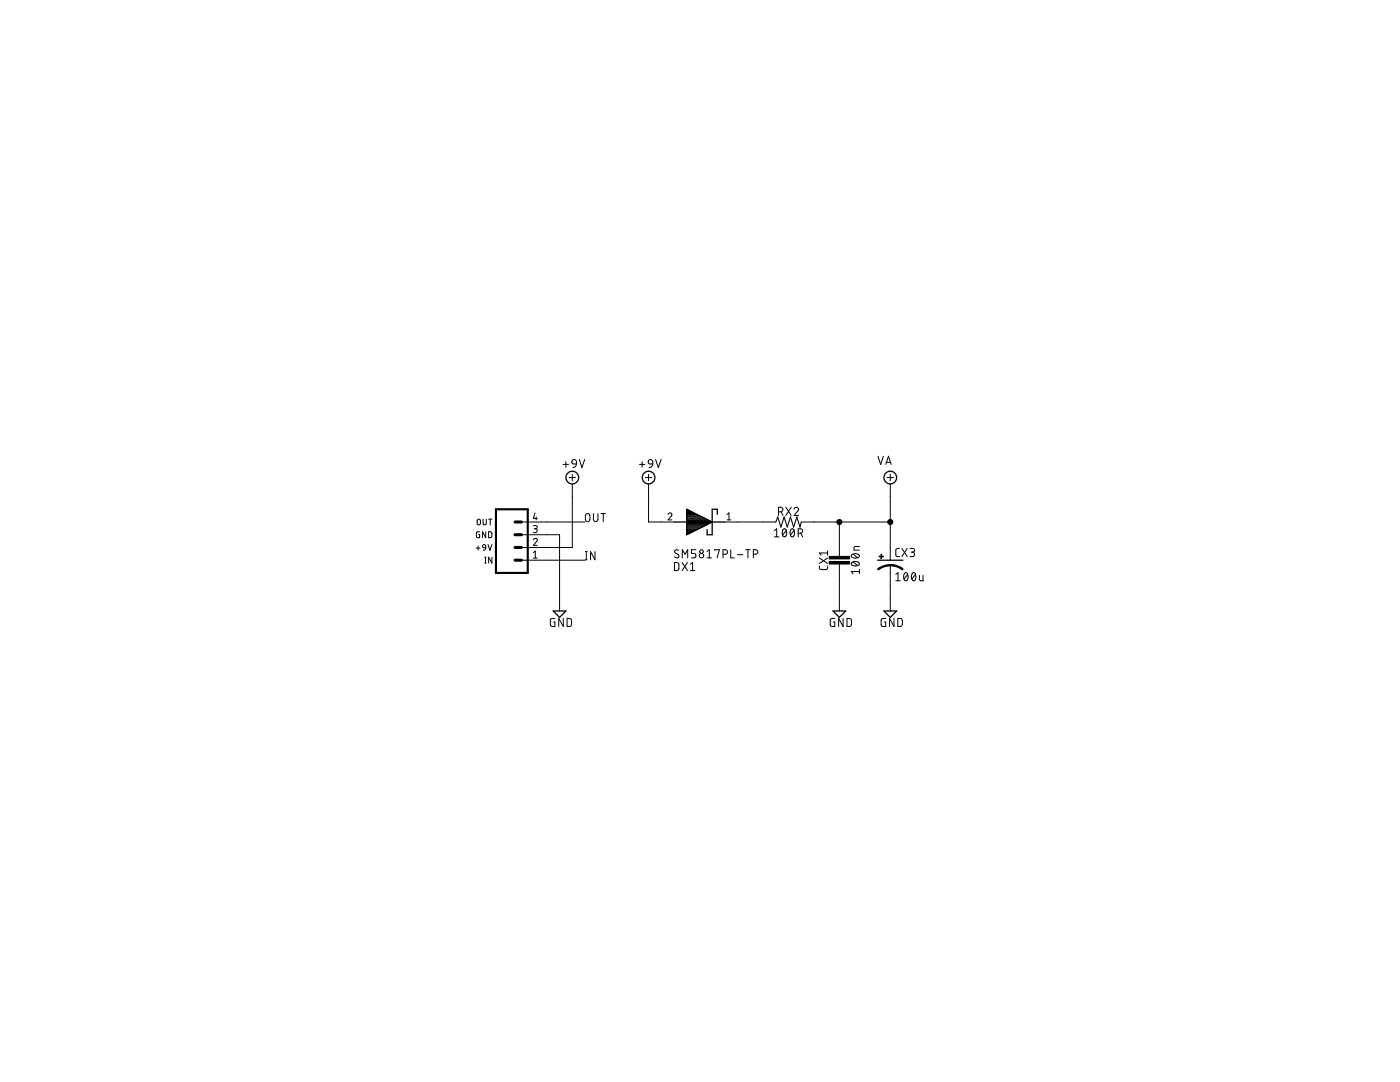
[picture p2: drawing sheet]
<svg xmlns="http://www.w3.org/2000/svg" width="279mm" height="216mm" viewBox="0 0 279 216" stroke-linecap="round" stroke-linejoin="round" font-family="sans-serif">
<g fill="none" stroke="#000" stroke-width=".2">
<path d="M112.4 92.7h1.1M112.9 92.1v1.1M113.6 95.3h1.3M114.2 94.7v1.2M114.2 96.6v12.6h-10.1M114.3 91.8l.3-.1 .3 .1 .1 .8-.8-.1-.1-.4zM115 92.6l-.3 .6-.4 .1M115.6 91.7l.5 1.6 .6-1.6M127.6 92.7h1.1M128.1 92.1v1.1M128.8 95.3h1.3M129.4 94.7v1.2"/>
<path d="M129.4 96.6v7.6h5.1M129.5 91.8l.3-.1 .3 .1 .2 .8-.8-.1-.1-.4zM130.3 92.6l-.3 .6-.5 .1M130.8 91.7l.6 1.6 .5-1.6M175.2 91l.5 1.7 .6-1.7M176.8 92.7l.5-1.7 .6 1.7M176.9 92.3h.8M177 95.3h1.3M177.7 94.7v1.2M177.7 96.6v15.2M95 109.4h.8M95.2 103.8l.3-.2 .3 .2 .1 .6-.3 .3-.4-.1z"/>
<path d="M95.4 109v.7M95.7 106.1l-.6 .2v.7l.1 .3h.5v-.7h-.2M96.3 108.8l.3-.1h.2l.1 .6-.5-.1zM96.4 103.6v1l.3 .1 .3-.1v-1M96.8 112.4h.2M96.8 111.2h.2M96.9 111.2v1.2M96.9 109.3l-.2 .4-.3 .1M96.9 106.1v1.2l-.6-1.2v1.2M97.4 108.6l.4 1.2 .4-1.2M97.5 106.1l.5 .1 .2 .2-.1 .7-.3 .2h-.3zM97.5 103.6h.7"/>
<path d="M97.8 103.6v1.2M98.2 111.2v1.2l-.7-1.2v1.2M104.1 106.7h7.6v15.2M104.1 111.8h12.7M104.1 104.2h12.7M106.4 107.7a.38 .38 0 0 1 .6-.3 .38 .38 0 0 1 .1 .6l-.7 .8h.8M106.4 104.9h.5l.3 .2-.2 .4h-.4M106.4 110.3l.4-.3v1.4M106.4 111.4h.8M106.8 102.3l-.4 1.1h.8M106.8 105.5a.38 .38 0 0 1 .4 .4 .38 .38 0 0 1-.4 .4h-.4M107 103.1v.6"/>
<path d="M116.8 111.7h.4M116.8 110.1h.4M116.9 102.6l.4-.1 .3 .1 .1 1a.46 .46 0 0 1-.4 .5 .46 .46 0 0 1-.5-.5zM117 110.1v1.6M118.4 102.5v1.1a.46 .46 0 0 0 .5 .5 .46 .46 0 0 0 .4-.5v-1.1M118.7 110.1v1.6l-.8-1.6v1.6M120 102.5h.8M120.4 102.5v1.6M133.3 102.7a.38 .38 0 0 1 .6-.3 .38 .38 0 0 1 .1 .6l-.7 .7h.8M134.6 112.2l.6 .1 .3 .2v1.1l-.3 .2-.6 .1zM135.4 109.8a.41 .41 0 0 0-.6-.1 .41 .41 0 0 0-.1 .6l.6 .3a.44 .44 0 0 1 0 .7 .44 .44 0 0 1-.7-.2M136.1 112.2l1.1 1.7"/>
<path d="M136.2 111.3v-1.6l.5 .9 .5-.9v1.6M137.2 112.2l-1.1 1.7M137.8 113.9h.9M137.8 112.6l.4-.4v1.7M138.9 109.7h-.9v.7h.5a.45 .45 0 0 1 .4 .5 .45 .45 0 0 1-.4 .4h-.5M141.1 111.3h.9M141.1 110l.5-.3v1.6M142.7 109.9v-.2h.9l-.5 1.6M144.3 110.6h.5a.46 .46 0 0 0 .4-.5 .46 .46 0 0 0-.4-.4h-.5v1.6M144.7 104.2h10.1M145.1 103.7h.8M145.1 102.7l.4-.4v1.4"/>
<path d="M145.8 109.7v1.6h.8M147.2 110.7h1.1M148.8 109.7h.9M149.3 109.7v1.6M150.3 110.6h.5a.46 .46 0 0 0 .4-.5 .46 .46 0 0 0-.4-.4h-.5v1.6M154.5 105.9l.5-.4v1.6M154.5 107.1h.9M155.4 102.1h.4a.46 .46 0 0 0 .5-.4 .46 .46 0 0 0-.5-.5h-.4v1.6M155.9 102.1l.4 .7M156.3 105.6l.2-.1a.93 .93 0 0 1 0 1.6 1.02 1.02 0 0 1-.2-1.5zM156.8 101.2l1.1 1.6M156.9 105.9l-.7 .9"/>
<path d="M157.9 105.6l.2-.1a.95 .95 0 0 1 0 1.6 .98 .98 0 0 1-.2-1.5zM157.9 101.2l-1.1 1.6M158.5 101.6a.44 .44 0 0 1 .6-.4 .44 .44 0 0 1 .1 .7l-.7 .9h.9M158.5 105.9l-.7 .9M159.3 106.4h.4a.44 .44 0 0 0 .5-.4 .44 .44 0 0 0-.5-.5h-.4v1.6M159.8 106.4l.4 .7M159.9 104.2h17.8M163.5 112.9l.1 .5 .3 .3 1.2-.1 .1-.7M163.5 111.4l1.7 1M165.2 109.9v.9M165.2 111.4l-1.7 1M165.2 110.3h-1.7l.4 .5"/>
<path d="M167.5 104.2v6.9M167.5 112.4v9.5M170 112.2a1.04 1.04 0 0 1 1.5 .3 .95 .95 0 0 1-1.6 0zM170 110.7a1.04 1.04 0 0 1 1.5 .2 .95 .95 0 0 1-1.6 0zM170.2 112.1l1 .7M170.2 110.6l1 .7M171.5 109.1h-.8l-.3 .2v.5h1.1M171.5 114h-1.6l.3 .5M171.5 113.6v.9M177.7 112.8v9.1M178.8 114.6l.4-.3v1.6M178.8 115.9h.9"/>
<path d="M179.5 109.4l-.5 .1-.2 .3v1l.2 .2 .5 .1M180 109.4l1.1 1.7M180.5 114.4l.3-.1a.97 .97 0 0 1 0 1.6 1.02 1.02 0 0 1-.3-1.5zM181.1 109.4l-1.1 1.7M181.1 114.6l-.7 .9M181.6 109.4h.6a.37 .37 0 0 1 .3 .4 .37 .37 0 0 1-.3 .4h-.4M182.1 114.4l.3-.1a.97 .97 0 0 1 0 1.6 1.02 1.02 0 0 1-.3-1.5zM182.1 110.2a.44 .44 0 0 1 .4 .4 .44 .44 0 0 1-.4 .5h-.5M182.7 114.6l-.7 .9M183.5 114.8v.9l.3 .2h.4v-1.1M110.7 123.4h-.6l-.2 .2-.1 1.1 .3 .3h.6v-.9h-.2M112.4 123.4v1.6l-.9-1.6v1.6"/>
<path d="M113.2 123.4h.6l.2 .3v1l-.2 .3h-.6zM166.6 123.4h-.7l-.2 .2v1.2l.2 .2h.7v-.9h-.3M168.3 123.4v1.6l-.9-1.6v1.6M169 123.4h.7l.2 .3v1l-.2 .3h-.7zM176.8 123.4h-.7l-.2 .2v1.1l.2 .3h.7v-.9h-.3M178.4 123.4v1.6l-.9-1.6v1.6M179.2 123.4h.6l.2 .3 .1 .9-.3 .4h-.6z"/>
<circle cx="140" cy="110.9" r=".45"/>
<circle cx="140" cy="110.1" r=".36"/>
</g>
<path d="M165.5 111h4v.5h-4zM165.5 112h4v.5h-4zM175.4 111h.9v.1h-.9zM175.8 110.6h.1v.9h-.1z" fill="#000" stroke="#000" stroke-width=".2"/>
<g fill="none" stroke="#000" stroke-width=".25">
<path d="M134.5 104.2h2.6M137.1 101.6l5 2.6-5 2.5zM137.1 106.5h.4M137.1 106.3h.8M137.1 106h1.3M137.1 105.8h1.7M137.1 105.6h2.2M137.1 105.4h2.6M137.1 105.2h3.1M137.1 104.9h3.5M137.1 104.7h4M137.1 104.5h4.4"/>
<path d="M137.1 104.3h4.8M137.1 104h4.8M137.1 103.8h4.3M137.1 103.6h3.9M137.1 103.4h3.4M137.1 103.1h3M137.1 102.9h2.6M137.1 102.7h2.1M137.1 102.5h1.7M137.1 102.3h1.2M137.1 102h.8M137.1 101.8h.3"/>
<path d="M142.1 104.2h2.6M143.2 102.6v-1h-1.1v5.1h-1v-1M175.1 111.8h5.1M110.4 121.9h2.5l-1.2 1.3zM166.2 121.9h2.6l-1.3 1.3zM176.4 121.9h2.5l-1.2 1.3z"/>
<circle cx="114.2" cy="95.3" r="1.27"/>
<circle cx="129.4" cy="95.3" r="1.27"/>
<circle cx="177.7" cy="95.3" r="1.27"/>
</g>
<g fill="#000" stroke="#000" stroke-width=".2">
<path d="M175.1 113.5l1.2-.6 1.4-.2v.2l-1 .2-1.4 .6z" fill-rule="evenodd"/>
<path d="M177.7 112.6l1.3 .3 1.2 .6-.1 .2-1.4-.7-1-.1z" fill-rule="evenodd"/>
<circle cx="167.5" cy="104.2" r=".51"/>
<circle cx="177.7" cy="104.2" r=".51"/>
</g>
<path d="M99 101.6h6.3v12.7h-6.3z" fill="none" stroke="#000" stroke-width=".42"/>
<path d="M102.8 106.7h1.3M102.8 109.2h1.3M102.8 111.8h1.3M102.8 104.2h1.3" fill="none" stroke="#000" stroke-width=".61"/>
<path d="M154.8 104.2l.4-1.1 .7 2.1 .6-2.1 .6 2.1 .7-2.1 .6 2.1 .6-2.1 .7 2.1 .2-1" fill="none" stroke="#000" stroke-width=".21"/>
</svg>
